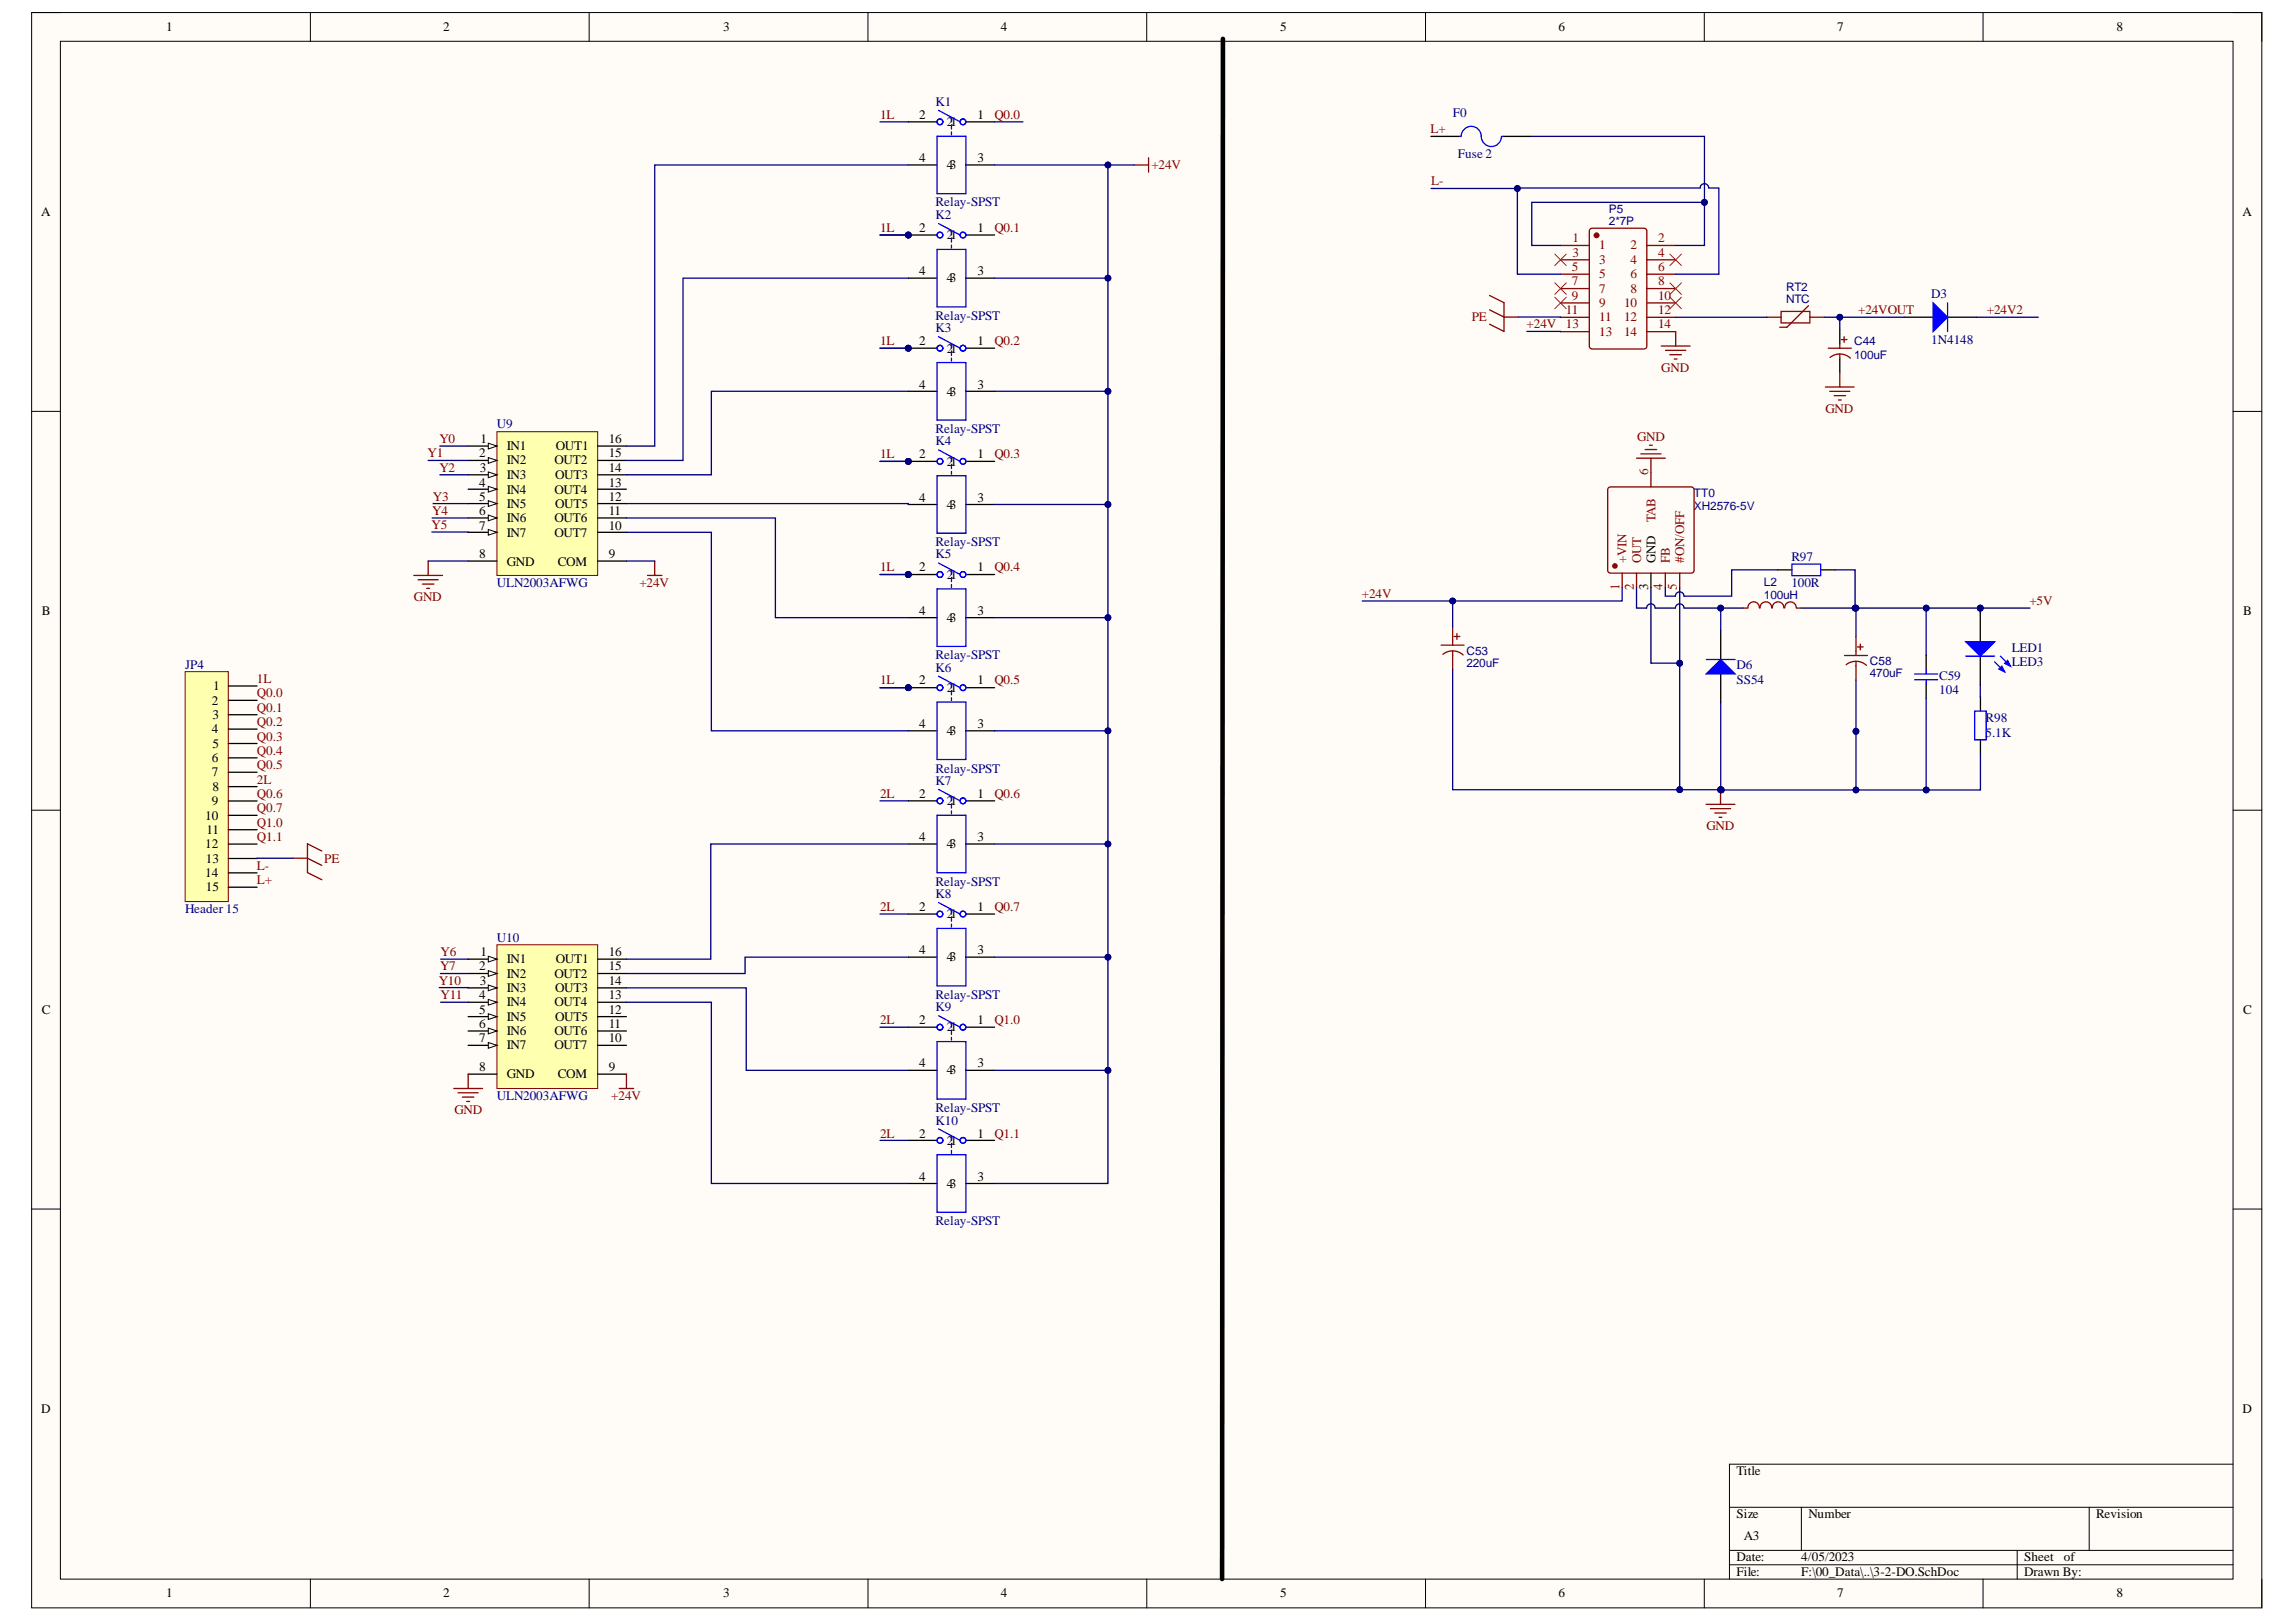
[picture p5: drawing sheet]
<svg xmlns="http://www.w3.org/2000/svg" width="297mm" height="210mm" viewBox="0 0 297 210" stroke-linecap="round" stroke-linejoin="round" font-family="sans-serif">
<defs><g id="words">
<g font-size="1.7">
<text x="21.5" y="4.1">1</text>
<text x="57.3" y="4.1">2</text>
<text x="93.5" y="4.1">3</text>
<text x="129.5" y="4.1">4</text>
<text x="165.6" y="4.1">5</text>
<text x="201.6" y="4.1">6</text>
<text x="237.7" y="4.1">7</text>
<text x="273.8" y="4.1">8</text>
<text x="118.9" y="15.4">2</text>
<text x="122.5" y="16.3">21</text>
<text x="126.5" y="15.4">1</text>
<text x="118.9" y="21">4</text>
<text x="122.5" y="21.9">43</text>
<text x="126.5" y="21">3</text>
<text x="5.3" y="28">A</text>
<text x="290.1" y="28">A</text>
<text x="118.9" y="30">2</text>
<text x="118.9" y="35.6">4</text>
<text x="122.5" y="30.9">21</text>
<text x="126.5" y="30">1</text>
<text x="126.5" y="35.6">3</text>
<text x="122.5" y="36.5">43</text>
<text x="118.9" y="44.7">2</text>
<text x="122.5" y="45.6">21</text>
<text x="126.5" y="44.7">1</text>
<text x="118.9" y="50.3">4</text>
<text x="122.5" y="51.2">43</text>
<text x="126.5" y="50.3">3</text>
<text x="62" y="59.2">2</text>
<text x="62.2" y="57.3">1</text>
<text x="65.6" y="58.2">IN1</text>
<text x="71.9" y="58.2">OUT1</text>
<text x="78.7" y="57.3">16</text>
<text x="78.7" y="59.2">15</text>
<text x="118.9" y="59.3">2</text>
<text x="126.5" y="59.3">1</text>
<text x="62" y="63">4</text>
<text x="62" y="64.8">5</text>
<text x="62.1" y="61">3</text>
<text x="65.6" y="60.1">IN2</text>
<text x="65.6" y="61.9">IN3</text>
<text x="65.6" y="63.9">IN4</text>
<text x="65.6" y="65.7">IN5</text>
<text x="71.7" y="63.9">OUT4</text>
<text x="71.7" y="60.1">OUT2</text>
<text x="71.8" y="61.9">OUT3</text>
<text x="71.8" y="65.7">OUT5</text>
<text x="78.7" y="61">14</text>
<text x="78.7" y="63">13</text>
<text x="78.7" y="64.8">12</text>
<text x="118.9" y="64.9">4</text>
<text x="122.5" y="60.3">21</text>
<text x="122.5" y="65.8">43</text>
<text x="126.5" y="64.9">3</text>
<text x="62" y="66.7">6</text>
<text x="62" y="68.5">7</text>
<text x="65.6" y="67.6">IN6</text>
<text x="65.6" y="69.5">IN7</text>
<text x="71.7" y="67.6">OUT6</text>
<text x="71.7" y="69.5">OUT7</text>
<text x="78.7" y="66.7">11</text>
<text x="78.7" y="68.5">10</text>
<text x="62" y="72.3">8</text>
<text x="65.6" y="73.2">GND</text>
<text x="72.1" y="73.2">COM</text>
<text x="78.7" y="72.3">9</text>
<text x="118.9" y="73.9">2</text>
<text x="122.5" y="74.9">21</text>
<text x="126.5" y="73.9">1</text>
<text x="213.2" y="76.3" transform="rotate(-90 213.2 76.3)">3</text>
<text x="214.2" y="72.8" transform="rotate(-90 214.2 72.8)">GND</text>
<text x="5.4" y="79.6">B</text>
<text x="118.9" y="79.5">4</text>
<text x="122.5" y="80.5">43</text>
<text x="126.5" y="79.5">3</text>
<text x="290.2" y="79.6">B</text>
<text x="27.6" y="89.3">1</text>
<text x="118.9" y="88.6">2</text>
<text x="122.5" y="89.5">21</text>
<text x="126.5" y="88.6">1</text>
<text x="27.4" y="91.2">2</text>
<text x="27.4" y="94.9">4</text>
<text x="27.5" y="93">3</text>
<text x="118.9" y="94.1">4</text>
<text x="122.5" y="95.1">43</text>
<text x="126.5" y="94.1">3</text>
<text x="27.4" y="98.6">6</text>
<text x="27.4" y="100.5">7</text>
<text x="27.5" y="96.8">5</text>
<text x="26.6" y="106.1">10</text>
<text x="26.7" y="107.9">11</text>
<text x="27.4" y="104.2">9</text>
<text x="27.5" y="102.3">8</text>
<text x="118.9" y="103.3">2</text>
<text x="122.5" y="104.2">21</text>
<text x="126.5" y="103.3">1</text>
<text x="26.6" y="109.8">12</text>
<text x="26.6" y="113.5">14</text>
<text x="26.6" y="111.6">13</text>
<text x="118.9" y="108.9">4</text>
<text x="122.5" y="109.8">43</text>
<text x="126.5" y="108.9">3</text>
<text x="26.6" y="115.4">15</text>
<text x="118.9" y="117.9">2</text>
<text x="122.5" y="118.8">21</text>
<text x="126.5" y="117.9">1</text>
<text x="62" y="125.6">2</text>
<text x="62.2" y="123.7">1</text>
<text x="65.6" y="124.7">IN1</text>
<text x="71.9" y="124.7">OUT1</text>
<text x="78.7" y="123.7">16</text>
<text x="78.7" y="125.6">15</text>
<text x="118.9" y="123.5">4</text>
<text x="122.5" y="124.4">43</text>
<text x="126.5" y="123.5">3</text>
<text x="5.4" y="131.2">C</text>
<text x="62" y="129.3">4</text>
<text x="62" y="131.2">5</text>
<text x="62.1" y="127.4">3</text>
<text x="65.6" y="126.5">IN2</text>
<text x="65.6" y="128.4">IN3</text>
<text x="65.6" y="130.2">IN4</text>
<text x="71.7" y="130.2">OUT4</text>
<text x="71.7" y="126.5">OUT2</text>
<text x="71.8" y="128.4">OUT3</text>
<text x="78.7" y="127.4">14</text>
<text x="78.7" y="129.3">13</text>
<text x="78.7" y="131.2">12</text>
<text x="290.2" y="131.2">C</text>
<text x="62" y="133">6</text>
<text x="62" y="134.9">7</text>
<text x="65.6" y="132.1">IN5</text>
<text x="65.6" y="134">IN6</text>
<text x="65.6" y="135.8">IN7</text>
<text x="71.7" y="134">OUT6</text>
<text x="71.7" y="135.8">OUT7</text>
<text x="71.8" y="132.1">OUT5</text>
<text x="78.7" y="133">11</text>
<text x="78.7" y="134.9">10</text>
<text x="118.9" y="132.5">2</text>
<text x="122.5" y="133.4">21</text>
<text x="126.5" y="132.5">1</text>
<text x="62" y="138.6">8</text>
<text x="65.6" y="139.5">GND</text>
<text x="72.1" y="139.5">COM</text>
<text x="78.7" y="138.6">9</text>
<text x="118.9" y="138.1">4</text>
<text x="122.5" y="139">43</text>
<text x="126.5" y="138.1">3</text>
<text x="118.9" y="147.2">2</text>
<text x="122.5" y="148.2">21</text>
<text x="126.5" y="147.2">1</text>
<text x="118.9" y="152.8">4</text>
<text x="122.5" y="153.7">43</text>
<text x="126.5" y="152.8">3</text>
<text x="5.3" y="182.8">D</text>
<text x="290.1" y="182.8">D</text>
<text x="224.7" y="190.9">Title</text>
<text x="224.7" y="196.5">Size</text>
<text x="234" y="196.5">Number</text>
<text x="271.2" y="196.5">Revision</text>
<text x="224.7" y="202.1">Date:</text>
<text x="224.7" y="203.9">File:</text>
<text x="225.6" y="199.3">A3</text>
<text x="233" y="202.1">4/05/2023</text>
<text x="233" y="203.9">F:\00_Data\..\3-2-DO.SchDoc</text>
<text x="261.9" y="202.1">Sheet</text>
<text x="261.9" y="203.9">Drawn By:</text>
<text x="267" y="202.1">of</text>
<text x="21.5" y="206.7">1</text>
<text x="57.3" y="206.7">2</text>
<text x="93.5" y="206.7">3</text>
<text x="129.5" y="206.7">4</text>
<text x="165.6" y="206.7">5</text>
<text x="201.6" y="206.7">6</text>
<text x="237.7" y="206.7">7</text>
<text x="273.8" y="206.7">8</text>
</g>
<g font-size="1.7" fill="#800000">
<text x="113.8" y="15.4">1L</text>
<text x="128.7" y="15.4">Q0.0</text>
<text x="185.1" y="17.2">L+</text>
<text x="149" y="21.9">+24V</text>
<text x="185.2" y="24">L-</text>
<text x="113.8" y="30">1L</text>
<text x="128.7" y="30">Q0.1</text>
<text x="190.4" y="41.6">PE</text>
<text x="240.4" y="40.6">+24VOUT</text>
<text x="257" y="40.6">+24V2</text>
<text x="113.8" y="44.7">1L</text>
<text x="128.7" y="44.7">Q0.2</text>
<text x="197.5" y="42.5">+24V</text>
<text x="214.9" y="48.1">GND</text>
<text x="236.2" y="53.4">GND</text>
<text x="55.3" y="59.2">Y1</text>
<text x="56.8" y="57.3">Y0</text>
<text x="113.8" y="59.3">1L</text>
<text x="128.7" y="59.3">Q0.3</text>
<text x="211.8" y="57">GND</text>
<text x="56" y="64.8">Y3</text>
<text x="56.8" y="61">Y2</text>
<text x="55.8" y="68.5">Y5</text>
<text x="55.9" y="66.7">Y4</text>
<text x="53.5" y="77.8">GND</text>
<text x="82.7" y="76">+24V</text>
<text x="113.8" y="73.9">1L</text>
<text x="128.7" y="73.9">Q0.4</text>
<text x="176.2" y="77.4">+24V</text>
<text x="262.5" y="78.3">+5V</text>
<text x="33.2" y="88.4">1L</text>
<text x="113.8" y="88.6">1L</text>
<text x="128.7" y="88.6">Q0.5</text>
<text x="33.2" y="90.3">Q0.0</text>
<text x="33.2" y="92.1">Q0.1</text>
<text x="33.2" y="94">Q0.2</text>
<text x="33.2" y="95.8">Q0.3</text>
<text x="33.2" y="97.7">Q0.4</text>
<text x="33.2" y="99.6">Q0.5</text>
<text x="33.2" y="101.4">2L</text>
<text x="33.2" y="103.3">Q0.6</text>
<text x="33.2" y="105.1">Q0.7</text>
<text x="33.2" y="107">Q1.0</text>
<text x="113.8" y="103.3">2L</text>
<text x="128.7" y="103.3">Q0.6</text>
<text x="220.8" y="107.4">GND</text>
<text x="33.2" y="108.9">Q1.1</text>
<text x="33.2" y="112.6">L-</text>
<text x="42" y="111.6">PE</text>
<text x="33.2" y="114.4">L+</text>
<text x="113.8" y="117.9">2L</text>
<text x="128.7" y="117.9">Q0.7</text>
<text x="56.9" y="125.6">Y7</text>
<text x="57" y="123.7">Y6</text>
<text x="56.8" y="127.4">Y10</text>
<text x="57" y="129.3">Y11</text>
<text x="113.8" y="132.5">2L</text>
<text x="128.7" y="132.5">Q1.0</text>
<text x="79.1" y="142.3">+24V</text>
<text x="58.8" y="144.2">GND</text>
<text x="113.8" y="147.2">2L</text>
<text x="128.7" y="147.2">Q1.1</text>
</g>
<g font-size="1.7" fill="#000080">
<text x="121" y="13.7">K1</text>
<text x="187.9" y="15.1">F0</text>
<text x="188.6" y="20.4">Fuse 2</text>
<text x="121" y="28.3">K2</text>
<text x="121" y="26.7">Relay-SPST</text>
<text x="121" y="41.4">Relay-SPST</text>
<text x="249.9" y="38.6">D3</text>
<text x="121" y="43">K3</text>
<text x="249.9" y="44.5">1N4148</text>
<text x="64.3" y="55.4">U9</text>
<text x="121" y="56">Relay-SPST</text>
<text x="121" y="57.6">K4</text>
<text x="121" y="70.7">Relay-SPST</text>
<text x="64.3" y="76">ULN2003AFWG</text>
<text x="121" y="72.3">K5</text>
<text x="231.8" y="72.6">R97</text>
<text x="231.8" y="76">100R</text>
<text x="23.9" y="86.5">JP4</text>
<text x="121" y="85.3">Relay-SPST</text>
<text x="121" y="87">K6</text>
<text x="224.7" y="86.6">D6</text>
<text x="224.7" y="88.5">SS54</text>
<text x="250.9" y="88">C59</text>
<text x="250.9" y="89.8">104</text>
<text x="260.3" y="84.3">LED1</text>
<text x="260.3" y="86.2">LED3</text>
<text x="256.9" y="93.5">R98</text>
<text x="256.9" y="95.3">5.1K</text>
<text x="121" y="100">Relay-SPST</text>
<text x="121" y="101.6">K7</text>
<text x="23.9" y="118.1">Header 15</text>
<text x="121" y="114.6">Relay-SPST</text>
<text x="121" y="116.2">K8</text>
<text x="64.3" y="121.9">U10</text>
<text x="121" y="129.2">Relay-SPST</text>
<text x="121" y="130.8">K9</text>
<text x="64.3" y="142.3">ULN2003AFWG</text>
<text x="121" y="143.9">Relay-SPST</text>
<text x="121" y="145.5">K10</text>
<text x="121" y="158.5">Relay-SPST</text>
</g>
<g font-size="1.7" fill="#800">
<text x="203.3" y="35.1">5</text>
<text x="203.4" y="31.4">1</text>
<text x="203.4" y="33.2">3</text>
<text x="206.9" y="32.3">1</text>
<text x="206.9" y="34.1">3</text>
<text x="211" y="32.3">2</text>
<text x="211" y="34.1">4</text>
<text x="214.5" y="31.4">2</text>
<text x="214.5" y="33.2">4</text>
<text x="214.5" y="35.1">6</text>
<text x="202.6" y="40.6">11</text>
<text x="203.3" y="36.9">7</text>
<text x="203.3" y="38.8">9</text>
<text x="206.9" y="36">5</text>
<text x="206.9" y="37.9">7</text>
<text x="206.9" y="39.7">9</text>
<text x="206.9" y="41.6">11</text>
<text x="210.1" y="39.7">10</text>
<text x="210.1" y="41.6">12</text>
<text x="211" y="36">6</text>
<text x="211" y="37.9">8</text>
<text x="214.5" y="36.9">8</text>
<text x="214.5" y="38.8">10</text>
<text x="214.5" y="40.6">12</text>
<text x="202.6" y="42.5">13</text>
<text x="206.9" y="43.4">13</text>
<text x="210.1" y="43.4">14</text>
<text x="214.5" y="42.5">14</text>
<text x="213.2" y="61.5" transform="rotate(-90 213.2 61.5)">6</text>
<text x="214.2" y="67.6" transform="rotate(-90 214.2 67.6)">TAB</text>
<text x="209.5" y="76.3" transform="rotate(-90 209.5 76.3)">1</text>
<text x="210.4" y="72.8" transform="rotate(-90 210.4 72.8)">+VIN</text>
<text x="211.4" y="76.4" transform="rotate(-90 211.4 76.4)">2</text>
<text x="212.3" y="72.8" transform="rotate(-90 212.3 72.8)">OUT</text>
<text x="215.1" y="76.4" transform="rotate(-90 215.1 76.4)">4</text>
<text x="216" y="72.8" transform="rotate(-90 216 72.8)">FB</text>
<text x="217" y="76.4" transform="rotate(-90 217 76.4)">5</text>
<text x="217.9" y="72.8" transform="rotate(-90 217.9 72.8)">#ON/OFF</text>
</g>
<g font-size="1.5" fill="#000080">
<text x="208.2" y="27.5">P5</text>
<text x="208.2" y="29.2">2*7P</text>
<text x="231.1" y="37.6">RT2</text>
<text x="231.1" y="39.2">NTC</text>
<text x="239.9" y="44.7">C44</text>
<text x="239.9" y="46.4">100uF</text>
<text x="219.2" y="64.3">TT0</text>
<text x="219.2" y="66">XH2576-5V</text>
<text x="228.2" y="75.9">L2</text>
<text x="228.2" y="77.5">100uH</text>
<text x="189.7" y="84.8">C53</text>
<text x="189.7" y="86.3">220uF</text>
<text x="241.9" y="86">C58</text>
<text x="241.9" y="87.6">470uF</text>
</g>
</g></defs>
<path d="M4.1 1.6h288.5v206.5h-288.5z" fill-rule="evenodd" fill="#fffcf8"/>
<path d="M4.1 1.6h288.5v206.5h-288.5z" fill="none" stroke="#000" stroke-width=".13"/>
<path d="M7.8 5.3h281.1v199.1h-281.1z" fill-rule="evenodd" fill="#fffcf8"/>
<g fill="none" stroke="#000" stroke-width=".13">
<path d="M4.1 1.6h3.7M7.8 5.3h281.1v199.1h-281.1zM40.2 1.6v3.7M76.2 1.6v3.7M112.3 1.6v3.7M148.4 1.6v3.7M184.4 1.6v3.7M220.5 1.6v3.7M256.6 1.6v3.7M288.9 1.6h3.7v3.7M4.1 53.2h3.7M288.9 53.2h3.7"/>
<path d="M4.1 104.8h3.7M288.9 104.8h3.7M4.1 156.5h3.7M288.9 156.5h3.7M223.7 195.1h65.2M233 195.1v5.5M270.3 195.1v5.5M288.9 189.5h-65.2v14.9M40.2 204.4v3.7M76.2 204.4v3.7M112.3 204.4v3.7M148.4 204.4v3.7"/>
<path d="M184.4 204.4v3.7M220.5 204.4v3.7M223.7 200.6h65.2M223.7 202.5h65.2M256.6 204.4v3.7M261 200.6v3.8M292.6 204.4v3.7"/>
</g>
<path d="M64.3 55.9h13v18.6h-13z" fill-rule="evenodd" fill="#ffffb0"/>
<path d="M64.3 55.9h13v18.6h-13z" fill="none" stroke="#800000" stroke-width=".13"/>
<path d="M60.6 57.7h3.7" fill="none" stroke="#000" stroke-width=".17"/>
<path d="M63.2 57.4l1.1 .3-1.1 .4z" fill="#f8fcff"/>
<path d="M63.2 57.4l1.1 .3-1.1 .4z" fill="none" stroke="#000" stroke-width=".13"/>
<path d="M60.6 59.6h3.7" fill="none" stroke="#000" stroke-width=".17"/>
<path d="M63.2 59.2l1.1 .4-1.1 .4z" fill="#f8fcff"/>
<path d="M63.2 59.2l1.1 .4-1.1 .4z" fill="none" stroke="#000" stroke-width=".13"/>
<path d="M60.6 61.4h3.7" fill="none" stroke="#000" stroke-width=".17"/>
<path d="M63.2 61.1l1.1 .3-1.1 .4z" fill="#f8fcff"/>
<path d="M63.2 61.1l1.1 .3-1.1 .4z" fill="none" stroke="#000" stroke-width=".13"/>
<path d="M60.6 63.3h3.7" fill="none" stroke="#000" stroke-width=".17"/>
<path d="M63.2 62.9l1.1 .4-1.1 .4z" fill="#f8fcff"/>
<path d="M63.2 62.9l1.1 .4-1.1 .4z" fill="none" stroke="#000" stroke-width=".13"/>
<path d="M60.6 65.2h3.7" fill="none" stroke="#000" stroke-width=".17"/>
<path d="M63.2 64.8l1.1 .4-1.1 .3z" fill="#f8fcff"/>
<path d="M63.2 64.8l1.1 .4-1.1 .3z" fill="none" stroke="#000" stroke-width=".13"/>
<path d="M60.6 67h3.7" fill="none" stroke="#000" stroke-width=".17"/>
<path d="M63.2 66.7l1.1 .3-1.1 .4z" fill="#f8fcff"/>
<path d="M63.2 66.7l1.1 .3-1.1 .4z" fill="none" stroke="#000" stroke-width=".13"/>
<path d="M60.6 68.9h3.7" fill="none" stroke="#000" stroke-width=".17"/>
<path d="M63.2 68.5l1.1 .4-1.1 .4z" fill="#f8fcff"/>
<path d="M63.2 68.5l1.1 .4-1.1 .4z" fill="none" stroke="#000" stroke-width=".13"/>
<path d="M77.3 57.7h3.7M77.3 59.6h3.7M60.6 72.6h3.7M77.3 61.4h3.7M77.3 63.3h3.7M77.3 65.2h3.7M77.3 67h3.7M77.3 68.9h3.7M77.3 72.6h3.7" fill="none" stroke="#000" stroke-width=".17"/>
<path d="M53.5 74.5h3.8M54.1 75h2.6M54.6 75.6h1.5M55.2 76.1h.4M55.4 72.6v1.9M83.8 74.5h1.8M84.7 72.6v1.9" fill="none" stroke="#800000" stroke-width=".17"/>
<circle cx="117.5" cy="30.4" r=".37" fill="#000080"/>
<circle cx="117.5" cy="30.4" r=".37" fill="none" stroke="#000080" stroke-width=".13"/>
<path d="M117.5 30.4h3.7M125 30.4h3.7" fill="none" stroke="#000" stroke-width=".17"/>
<circle cx="117.5" cy="30.4" r=".37" fill="#000080"/>
<circle cx="117.5" cy="30.4" r=".37" fill="none" stroke="#000080" stroke-width=".13"/>
<path d="M117.5 15.8h3.7M125 15.8h3.7M117.5 36h3.7M117.5 21.3h3.7M125 36h3.7M125 21.3h3.7" fill="none" stroke="#000" stroke-width=".17"/>
<g fill="none" stroke="#00f" stroke-width=".17">
<path d="M121.2 17.6h3.8v7.5h-3.8zM121.4 14.3l2.8 1.5M123.1 15.2v.6M123.1 16.1v.6M123.1 17.1v.3M121.2 32.3h3.8v7.4h-3.8zM121.4 28.9l2.8 1.5M123.1 29.9v.5M123.1 30.8v.5M123.1 31.7v.4"/>
<circle cx="121.6" cy="15.8" r=".37"/>
<circle cx="124.6" cy="15.8" r=".37"/>
<circle cx="121.6" cy="30.4" r=".37"/>
<circle cx="124.6" cy="30.4" r=".37"/>
</g>
<path d="M146.7 21.3h1.9M148.6 20.4v1.9" fill="none" stroke="#800000" stroke-width=".17"/>
<circle cx="117.5" cy="45.1" r=".37" fill="#000080"/>
<circle cx="117.5" cy="45.1" r=".37" fill="none" stroke="#000080" stroke-width=".13"/>
<path d="M117.5 45.1h3.7M125 45.1h3.7" fill="none" stroke="#000" stroke-width=".17"/>
<circle cx="117.5" cy="45.1" r=".37" fill="#000080"/>
<circle cx="117.5" cy="45.1" r=".37" fill="none" stroke="#000080" stroke-width=".13"/>
<path d="M117.5 50.6h3.7M125 50.6h3.7" fill="none" stroke="#000" stroke-width=".17"/>
<g fill="none" stroke="#00f" stroke-width=".17">
<path d="M121.2 46.9h3.8v7.5h-3.8zM121.4 43.6l2.8 1.5M123.1 44.5v.6M123.1 45.4v.6M123.1 46.4v.3"/>
<circle cx="121.6" cy="45.1" r=".37"/>
<circle cx="124.6" cy="45.1" r=".37"/>
</g>
<circle cx="117.5" cy="59.7" r=".37" fill="#000080"/>
<circle cx="117.5" cy="59.7" r=".37" fill="none" stroke="#000080" stroke-width=".13"/>
<path d="M117.5 59.7h3.7M125 59.7h3.7" fill="none" stroke="#000" stroke-width=".17"/>
<circle cx="117.5" cy="59.7" r=".37" fill="#000080"/>
<circle cx="117.5" cy="59.7" r=".37" fill="none" stroke="#000080" stroke-width=".13"/>
<path d="M117.5 65.3h3.7M125 65.3h3.7" fill="none" stroke="#000" stroke-width=".17"/>
<g fill="none" stroke="#00f" stroke-width=".17">
<path d="M121.4 58.2l2.8 1.5M123.1 59.1v.6M121.2 61.6h3.8v7.4h-3.8zM123.1 60.1v.5M123.1 61v.4"/>
<circle cx="121.6" cy="59.7" r=".37"/>
<circle cx="124.6" cy="59.7" r=".37"/>
</g>
<circle cx="117.5" cy="74.4" r=".37" fill="#000080"/>
<circle cx="117.5" cy="74.4" r=".37" fill="none" stroke="#000080" stroke-width=".13"/>
<path d="M117.5 74.3h3.7M125 74.3h3.7" fill="none" stroke="#000" stroke-width=".17"/>
<circle cx="117.5" cy="74.4" r=".37" fill="#000080"/>
<circle cx="117.5" cy="74.4" r=".37" fill="none" stroke="#000080" stroke-width=".13"/>
<path d="M117.5 79.9h3.7M125 79.9h3.7" fill="none" stroke="#000" stroke-width=".17"/>
<g fill="none" stroke="#00f" stroke-width=".17">
<path d="M121.2 76.2h3.8v7.5h-3.8zM121.4 72.9l2.8 1.4M123.1 73.8v.5M123.1 74.7v.6M123.1 75.7v.3"/>
<circle cx="121.6" cy="74.4" r=".37"/>
<circle cx="124.6" cy="74.4" r=".37"/>
</g>
<circle cx="117.5" cy="89" r=".37" fill="#000080"/>
<circle cx="117.5" cy="89" r=".37" fill="none" stroke="#000080" stroke-width=".13"/>
<path d="M117.5 89h3.7M125 89h3.7" fill="none" stroke="#000" stroke-width=".17"/>
<circle cx="117.5" cy="89" r=".37" fill="#000080"/>
<circle cx="117.5" cy="89" r=".37" fill="none" stroke="#000080" stroke-width=".13"/>
<g fill="none" stroke="#000" stroke-width=".17">
<path d="M117.5 94.6h3.7M125 94.6h3.7M117.5 103.6h3.7M117.5 109.2h3.7M117.5 118.3h3.7M125 103.6h3.7M125 109.2h3.7M125 118.3h3.7M117.5 123.9h3.7M117.5 132.9h3.7M117.5 138.5h3.7M125 123.9h3.7"/>
<path d="M125 132.9h3.7M125 138.5h3.7M117.5 147.6h3.7M117.5 153.2h3.7M125 147.6h3.7M125 153.2h3.7"/>
</g>
<g fill="none" stroke="#00f" stroke-width=".17">
<path d="M121.2 90.9h3.8v7.4h-3.8zM121.4 87.5l2.8 1.5M123.1 88.4v.6M123.1 89.4v.5M123.1 90.3v.4M121.2 105.5h3.8v7.4h-3.8zM121.4 102.2l2.8 1.4M121.4 116.8l2.8 1.5M123.1 103.1v.5M123.1 104v.6M123.1 104.9v.4M123.1 117.7v.6"/>
<path d="M123.1 118.7v.5M123.1 119.6v.4M121.2 120.1h3.8v7.5h-3.8zM121.2 134.8h3.8v7.4h-3.8zM121.4 131.4l2.8 1.5M123.1 132.4v.5M123.1 133.3v.6M123.1 134.2v.4M121.2 149.4h3.8v7.5h-3.8zM121.4 146.1l2.8 1.5M123.1 147v.6M123.1 147.9v.6"/>
<path d="M123.1 148.9v.4"/>
<circle cx="121.6" cy="89" r=".37"/>
<circle cx="124.6" cy="89" r=".37"/>
<circle cx="121.6" cy="118.3" r=".37"/>
<circle cx="121.6" cy="103.6" r=".37"/>
<circle cx="124.6" cy="118.3" r=".37"/>
<circle cx="124.6" cy="103.6" r=".37"/>
<circle cx="121.6" cy="132.9" r=".37"/>
<circle cx="124.6" cy="132.9" r=".37"/>
<circle cx="121.6" cy="147.6" r=".37"/>
<circle cx="124.6" cy="147.6" r=".37"/>
</g>
<path d="M64.3 122.3h13v18.6h-13z" fill-rule="evenodd" fill="#ffffb0"/>
<path d="M64.3 122.3h13v18.6h-13z" fill="none" stroke="#800000" stroke-width=".13"/>
<path d="M60.6 124.1h3.7" fill="none" stroke="#000" stroke-width=".17"/>
<path d="M63.2 123.7l1.1 .4-1.1 .4z" fill="#f8fcff"/>
<path d="M63.2 123.7l1.1 .4-1.1 .4z" fill="none" stroke="#000" stroke-width=".13"/>
<path d="M60.6 126h3.7" fill="none" stroke="#000" stroke-width=".17"/>
<path d="M63.2 125.6l1.1 .4-1.1 .4z" fill="#f8fcff"/>
<path d="M63.2 125.6l1.1 .4-1.1 .4z" fill="none" stroke="#000" stroke-width=".13"/>
<path d="M60.6 127.8h3.7" fill="none" stroke="#000" stroke-width=".17"/>
<path d="M63.2 127.5l1.1 .3-1.1 .4z" fill="#f8fcff"/>
<path d="M63.2 127.5l1.1 .3-1.1 .4z" fill="none" stroke="#000" stroke-width=".13"/>
<path d="M60.6 129.7h3.7" fill="none" stroke="#000" stroke-width=".17"/>
<path d="M63.2 129.3l1.1 .4-1.1 .4z" fill="#f8fcff"/>
<path d="M63.2 129.3l1.1 .4-1.1 .4z" fill="none" stroke="#000" stroke-width=".13"/>
<path d="M60.6 131.6h3.7" fill="none" stroke="#000" stroke-width=".17"/>
<path d="M63.2 131.2l1.1 .4-1.1 .3z" fill="#f8fcff"/>
<path d="M63.2 131.2l1.1 .4-1.1 .3z" fill="none" stroke="#000" stroke-width=".13"/>
<path d="M60.6 133.4h3.7" fill="none" stroke="#000" stroke-width=".17"/>
<path d="M63.2 133.1l1.1 .3-1.1 .4z" fill="#f8fcff"/>
<path d="M63.2 133.1l1.1 .3-1.1 .4z" fill="none" stroke="#000" stroke-width=".13"/>
<path d="M60.6 135.3h3.7" fill="none" stroke="#000" stroke-width=".17"/>
<path d="M63.2 134.9l1.1 .4-1.1 .4z" fill="#f8fcff"/>
<path d="M63.2 134.9l1.1 .4-1.1 .4z" fill="none" stroke="#000" stroke-width=".13"/>
<path d="M60.6 139h3.7M77.3 124.1h3.7M77.3 127.8h3.7M77.3 129.7h3.7M77.3 131.6h3.7M77.3 133.4h3.7M77.3 135.3h3.7M77.3 126h3.7M77.3 139h3.7" fill="none" stroke="#000" stroke-width=".17"/>
<path d="M60.6 139v1.9M81 139v1.9M58.7 140.9h3.7M59.3 141.4h2.6M59.8 142h1.5M60.4 142.5h.4M80.1 140.9h1.9" fill="none" stroke="#800000" stroke-width=".17"/>
<path d="M24 86.9h5.5v29.8h-5.5z" fill-rule="evenodd" fill="#ffffb0"/>
<path d="M24 86.9h5.5v29.8h-5.5z" fill="none" stroke="#800000" stroke-width=".13"/>
<g fill="none" stroke="#000" stroke-width=".17">
<path d="M29.5 88.8h3.8M29.5 90.6h3.8M29.5 92.5h3.8M29.5 94.4h3.8M29.5 96.2h3.8M29.5 98.1h3.8M29.5 99.9h3.8M29.5 101.8h3.8M29.5 103.7h3.8M29.5 105.5h3.8M29.5 107.4h3.8M29.5 109.2h3.8"/>
<path d="M29.5 111.1h3.8M29.5 113h3.8M29.5 114.8h3.8"/>
</g>
<path d="M37.9 111.1h1.9l1.8 .9M41.6 110.1l-1.8-.9v3.7l1.8 .9" fill="none" stroke="#800000" stroke-width=".17"/>
<path d="M158.2 5l-.1 199.3" fill="none" stroke="#000" stroke-width=".59"/>
<circle cx="206.5" cy="30.5" r=".28" fill="#800"/>
<g fill="none" stroke="#800" stroke-width=".17">
<path d="M205.7 29.7l.3-.2h6.7l.3 .2 .1 15.1-.2 .3-6.9 .1-.3-.2z"/>
<circle cx="206.5" cy="30.5" r=".28"/>
</g>
<circle cx="206.5" cy="30.5" r=".28" fill="#800"/>
<g fill="none" stroke="#800" stroke-width=".17">
<path d="M201.9 31.8h3.7M201.9 33.6h3.7M201.9 35.5h3.7M201.9 37.3h3.7M201.9 39.2h3.7M213.1 31.8h3.7M213.1 33.6h3.7M213.1 35.5h3.7M213.1 37.3h3.7M213.1 39.2h3.7M201.9 41.1h3.7M201.9 42.9h3.7"/>
<path d="M213.1 41.1h3.7M213.1 42.9h3.7M209.9 74.2v1.8M211.7 74.2v1.8M213.6 61.2v1.8M215.4 74.2v1.8M217.3 74.2v1.8"/>
<circle cx="206.5" cy="30.5" r=".28"/>
</g>
<path d="M201.1 32.9l1.5 1.5M201.1 36.6l1.5 1.5M201.1 38.5l1.5 1.5M202.6 32.9l-1.5 1.5M202.6 36.6l-1.5 1.5M202.6 38.5l-1.5 1.5M216 32.9l1.5 1.5M216 36.6l1.5 1.5M216 38.5l1.5 1.5M217.5 32.9l-1.5 1.5M217.5 36.6l-1.5 1.5M217.5 38.5l-1.5 1.5" fill="none" stroke="#f00" stroke-width=".13"/>
<path d="M192.7 38.2l1.9 1v3.7l-1.9-.9M192.7 40.1l1.9 .9h1.8M214.9 44.8h3.7M215.5 45.3h2.6M216 45.9h1.5M216.6 46.5h.4M216.8 42.9v1.9" fill="none" stroke="#800000" stroke-width=".17"/>
<path d="M185.1 17.7h3.7M194.4 17.7h3.8M213.6 74.2v1.8" fill="none" stroke="#000" stroke-width=".17"/>
<path d="M188.8 17.7h.2M189 17.6a1.3 1.3 0 0 1 1.4-1.2 1.3 1.3 0 0 1 1.2 1.3 1.31 1.31 0 0 0 1.3 1.3 1.31 1.31 0 0 0 1.3-1.3M194.2 17.7h.2" fill="none" stroke="#00f" stroke-width=".17"/>
<circle cx="208.9" cy="73.2" r=".28" fill="#800"/>
<g fill="none" stroke="#800" stroke-width=".17">
<path d="M208 63.2l.4-.2 10.6 .1 .2 .3-.1 10.6-.3 .2-10.6-.1-.2-.3zM225.6 78.7h.5M226.1 78.7a.74 .74 0 0 1 .8-.8 .74 .74 0 0 1 .7 .8M227.7 78.7a.75 .75 0 0 1 .8-.8 .75 .75 0 0 1 .7 .8M229.3 78.7a.74 .74 0 0 1 .7-.8 .74 .74 0 0 1 .8 .8M230.9 78.7a.74 .74 0 0 1 .7-.8 .74 .74 0 0 1 .8 .8M232.4 78.7h.6M186.4 83.5h3M186.7 84.7a2.01 2.01 0 0 1 2.6 .1M187.9 81.1v2.4M187.9 84.2v2.4M188.1 82.4h.8"/>
<path d="M188.5 82v.7M238.6 84.8h3M238.8 86a2.02 2.02 0 0 1 2.7 .1M240.1 82.4v2.4M240.1 85.6v2.4M240.3 83.7h.7M240.7 83.4v.7"/>
<circle cx="208.9" cy="73.2" r=".28"/>
</g>
<path d="M220.7 104.1h3.8M221.3 104.6h2.6M221.8 105.2h1.5M222.4 105.8h.4M222.6 102.2v1.9" fill="none" stroke="#800000" stroke-width=".17"/>
<path d="M222.6 81.6v3.7M222.6 87.2v3.7" fill="none" stroke="#000" stroke-width=".17"/>
<path d="M220.8 87.2l1.8-1.9 1.9 1.9z" fill="#00f"/>
<path d="M231.8 73h3.7v1.5h-3.7zM220.8 87.2l1.8-1.9 1.9 1.9zM220.8 85.3h3.7" fill="none" stroke="#00f" stroke-width=".17"/>
<path d="M230 73.7h1.8M235.5 73.7h1.9M256.2 79.3v3.8M256.2 84.9v3.7" fill="none" stroke="#000" stroke-width=".17"/>
<path d="M254.3 83.1h3.8l-1.9 1.8z" fill="#00f"/>
<path d="M254.3 83.1h3.8l-1.9 1.8zM258.1 85.7l1.3 1.3M258.8 84.9l1.3 1.3" fill="none" stroke="#00f" stroke-width=".17"/>
<path d="M258.6 86.6l.4-.4 .4 .8z" fill="#00f"/>
<path d="M258.6 86.6l.4-.4 .4 .8z" fill="none" stroke="#00f" stroke-width=".17"/>
<path d="M259.4 85.8l.3-.3 .4 .7z" fill="#00f"/>
<path d="M254.3 84.9h3.8M255.5 92h1.5v3.7h-1.5zM259.4 85.8l.3-.3 .4 .7z" fill="none" stroke="#00f" stroke-width=".17"/>
<path d="M238 42.6v1.9M238 46.4v1.8M246.4 41.1h3.7M252 41.1h3.7M256.2 90.2v1.8M256.2 95.7v1.9" fill="none" stroke="#000" stroke-width=".17"/>
<path d="M234 39.6l-2.8 2.7h-1M228.6 41.1h1.8M230.4 40.3h3.7v1.5h-3.7zM234.1 41.1h1.9M236.5 45.1h3M236.7 46.3a2.01 2.01 0 0 1 2.7 0M238 44.5v.6M238 45.8v.6M238.2 43.9h.7M238.6 43.6v.7" fill="none" stroke="#800" stroke-width=".17"/>
<path d="M236.2 50.1h3.7M236.7 50.6h2.6M237.3 51.2h1.5M237.8 51.8h.4M238 48.2v1.9" fill="none" stroke="#800000" stroke-width=".17"/>
<path d="M250.1 39.2l1.9 1.9-1.9 1.8z" fill="#00f"/>
<path d="M250.1 39.2l1.9 1.9-1.9 1.8zM252 39.2v3.7M247.7 88h3M247.7 87.2h3M249.2 86.7v.5M249.2 88v.5" fill="none" stroke="#00f" stroke-width=".17"/>
<path d="M249.2 84.8v1.9M249.2 88.5v1.9" fill="none" stroke="#000" stroke-width=".17"/>
<path d="M113.8 15.8h3.7M128.7 15.8h3.6M128.7 21.3h18M55.4 59.6h5.2M56.9 57.7h3.7M55.4 72.6h5.2M56.9 61.4h3.7M81 72.6h3.7" fill="none" stroke="#000080" stroke-width=".17"/>
<circle cx="143.3" cy="21.3" r=".37" fill="#000080"/>
<circle cx="143.3" cy="21.3" r=".37" fill="none" stroke="#000080" stroke-width=".13"/>
<path d="M143.3 21.3v131.9h-14.6" fill="none" stroke="#000080" stroke-width=".17"/>
<circle cx="143.3" cy="138.5" r=".37" fill="#000080"/>
<circle cx="143.3" cy="138.5" r=".37" fill="none" stroke="#000080" stroke-width=".13"/>
<circle cx="143.3" cy="123.9" r=".37" fill="#000080"/>
<circle cx="143.3" cy="123.9" r=".37" fill="none" stroke="#000080" stroke-width=".13"/>
<circle cx="143.3" cy="109.2" r=".37" fill="#000080"/>
<circle cx="143.3" cy="109.2" r=".37" fill="none" stroke="#000080" stroke-width=".13"/>
<circle cx="143.3" cy="94.6" r=".37" fill="#000080"/>
<circle cx="143.3" cy="94.6" r=".37" fill="none" stroke="#000080" stroke-width=".13"/>
<circle cx="143.3" cy="79.9" r=".37" fill="#000080"/>
<circle cx="143.3" cy="79.9" r=".37" fill="none" stroke="#000080" stroke-width=".13"/>
<circle cx="143.3" cy="65.3" r=".37" fill="#000080"/>
<circle cx="143.3" cy="65.3" r=".37" fill="none" stroke="#000080" stroke-width=".13"/>
<circle cx="143.3" cy="50.6" r=".37" fill="#000080"/>
<circle cx="143.3" cy="50.6" r=".37" fill="none" stroke="#000080" stroke-width=".13"/>
<circle cx="143.3" cy="36" r=".37" fill="#000080"/>
<circle cx="143.3" cy="36" r=".37" fill="none" stroke="#000080" stroke-width=".13"/>
<circle cx="143.3" cy="21.3" r=".37" fill="#000080"/>
<circle cx="143.3" cy="21.3" r=".37" fill="none" stroke="#000080" stroke-width=".13"/>
<path d="M113.8 30.4h3.7" fill="none" stroke="#000080" stroke-width=".17"/>
<circle cx="117.5" cy="30.4" r=".37" fill="#000080"/>
<circle cx="117.5" cy="30.4" r=".37" fill="none" stroke="#000080" stroke-width=".13"/>
<path d="M113.8 30.4h3.7" fill="none" stroke="#000080" stroke-width=".17"/>
<circle cx="117.5" cy="30.4" r=".37" fill="#000080"/>
<circle cx="117.5" cy="30.4" r=".37" fill="none" stroke="#000080" stroke-width=".13"/>
<path d="M113.8 45.1h3.7" fill="none" stroke="#000080" stroke-width=".17"/>
<circle cx="117.5" cy="45.1" r=".37" fill="#000080"/>
<circle cx="117.5" cy="45.1" r=".37" fill="none" stroke="#000080" stroke-width=".13"/>
<path d="M113.8 45.1h3.7" fill="none" stroke="#000080" stroke-width=".17"/>
<circle cx="117.5" cy="45.1" r=".37" fill="#000080"/>
<circle cx="117.5" cy="45.1" r=".37" fill="none" stroke="#000080" stroke-width=".13"/>
<path d="M113.8 59.7h3.7" fill="none" stroke="#000080" stroke-width=".17"/>
<circle cx="117.5" cy="59.7" r=".37" fill="#000080"/>
<circle cx="117.5" cy="59.7" r=".37" fill="none" stroke="#000080" stroke-width=".13"/>
<path d="M113.8 59.7h3.7" fill="none" stroke="#000080" stroke-width=".17"/>
<circle cx="117.5" cy="59.7" r=".37" fill="#000080"/>
<circle cx="117.5" cy="59.7" r=".37" fill="none" stroke="#000080" stroke-width=".13"/>
<path d="M113.8 74.3h3.7" fill="none" stroke="#000080" stroke-width=".17"/>
<circle cx="117.5" cy="74.4" r=".37" fill="#000080"/>
<circle cx="117.5" cy="74.4" r=".37" fill="none" stroke="#000080" stroke-width=".13"/>
<path d="M113.8 74.3h3.7" fill="none" stroke="#000080" stroke-width=".17"/>
<circle cx="117.5" cy="74.4" r=".37" fill="#000080"/>
<circle cx="117.5" cy="74.4" r=".37" fill="none" stroke="#000080" stroke-width=".13"/>
<path d="M113.8 89h3.7" fill="none" stroke="#000080" stroke-width=".17"/>
<circle cx="117.5" cy="89" r=".37" fill="#000080"/>
<circle cx="117.5" cy="89" r=".37" fill="none" stroke="#000080" stroke-width=".13"/>
<path d="M113.8 89h3.7" fill="none" stroke="#000080" stroke-width=".17"/>
<circle cx="117.5" cy="89" r=".37" fill="#000080"/>
<circle cx="117.5" cy="89" r=".37" fill="none" stroke="#000080" stroke-width=".13"/>
<path d="M113.8 103.6h3.7M113.8 118.3h3.7M113.8 132.9h3.7M128.7 138.5h14.6M113.8 147.6h3.7" fill="none" stroke="#000080" stroke-width=".17"/>
<circle cx="143.3" cy="138.5" r=".37" fill="#000080"/>
<circle cx="143.3" cy="138.5" r=".37" fill="none" stroke="#000080" stroke-width=".13"/>
<path d="M128.7 123.9h14.6" fill="none" stroke="#000080" stroke-width=".17"/>
<circle cx="143.3" cy="123.9" r=".37" fill="#000080"/>
<circle cx="143.3" cy="123.9" r=".37" fill="none" stroke="#000080" stroke-width=".13"/>
<path d="M128.7 109.2h14.6" fill="none" stroke="#000080" stroke-width=".17"/>
<circle cx="143.3" cy="109.2" r=".37" fill="#000080"/>
<circle cx="143.3" cy="109.2" r=".37" fill="none" stroke="#000080" stroke-width=".13"/>
<path d="M128.7 94.6h14.6" fill="none" stroke="#000080" stroke-width=".17"/>
<circle cx="143.3" cy="94.6" r=".37" fill="#000080"/>
<circle cx="143.3" cy="94.6" r=".37" fill="none" stroke="#000080" stroke-width=".13"/>
<path d="M128.7 79.9h14.6" fill="none" stroke="#000080" stroke-width=".17"/>
<circle cx="143.3" cy="79.9" r=".37" fill="#000080"/>
<circle cx="143.3" cy="79.9" r=".37" fill="none" stroke="#000080" stroke-width=".13"/>
<path d="M128.7 65.3h14.6" fill="none" stroke="#000080" stroke-width=".17"/>
<circle cx="143.3" cy="65.3" r=".37" fill="#000080"/>
<circle cx="143.3" cy="65.3" r=".37" fill="none" stroke="#000080" stroke-width=".13"/>
<path d="M128.7 50.6h14.6" fill="none" stroke="#000080" stroke-width=".17"/>
<circle cx="143.3" cy="50.6" r=".37" fill="#000080"/>
<circle cx="143.3" cy="50.6" r=".37" fill="none" stroke="#000080" stroke-width=".13"/>
<path d="M128.7 36h14.6" fill="none" stroke="#000080" stroke-width=".17"/>
<circle cx="143.3" cy="36" r=".37" fill="#000080"/>
<circle cx="143.3" cy="36" r=".37" fill="none" stroke="#000080" stroke-width=".13"/>
<g fill="none" stroke="#000080" stroke-width=".17">
<path d="M117.5 21.3h-32.8v36.4h-3.7M117.5 36h-29.1v23.6h-7.4M201.9 31.8h-3.7v-5.6h22.3v5.6h-3.7M117.5 50.6h-25.5v10.8h-11M55.9 68.9h4.7M55.9 67h4.7M56.1 65.1l4.5 .1M81 65.2h36.5v.1M81 67h19.3v12.9h17.2M81 68.9h11v25.7h25.5M37.9 111.1h-4.6M117.5 109.2h-25.5v14.9h-11"/>
<path d="M56.8 127.8h3.8M57 126h3.6M57 124.1h3.6M57 129.7h3.6M81 127.8h15.5v10.7h21M81 129.7h11v23.5h25.5M117.5 123.9h-21.1v2.1h-15.4"/>
</g>
<circle cx="220.5" cy="26.2" r=".37" fill="#000080"/>
<circle cx="220.5" cy="26.2" r=".37" fill="none" stroke="#000080" stroke-width=".13"/>
<path d="M198.2 17.7h22.3v8.5M196.4 41l5.5 .1M197.5 42.9h4.4" fill="none" stroke="#000080" stroke-width=".17"/>
<circle cx="220.5" cy="26.2" r=".37" fill="#000080"/>
<circle cx="220.5" cy="26.2" r=".37" fill="none" stroke="#000080" stroke-width=".13"/>
<path d="M196.3 24.4v11.1h5.6" fill="none" stroke="#000080" stroke-width=".17"/>
<circle cx="196.3" cy="24.4" r=".37" fill="#000080"/>
<circle cx="196.3" cy="24.4" r=".37" fill="none" stroke="#000080" stroke-width=".13"/>
<path d="M185.1 24.4l34.8-.1a.56 .56 0 0 1 .6-.5 .56 .56 0 0 1 .6 .5h1.3v11.2h-5.6" fill="none" stroke="#000080" stroke-width=".17"/>
<circle cx="196.3" cy="24.4" r=".37" fill="#000080"/>
<circle cx="196.3" cy="24.4" r=".37" fill="none" stroke="#000080" stroke-width=".13"/>
<path d="M209.9 76v1.8h-22" fill="none" stroke="#000080" stroke-width=".17"/>
<circle cx="187.9" cy="77.8" r=".37" fill="#000080"/>
<circle cx="187.9" cy="77.8" r=".37" fill="none" stroke="#000080" stroke-width=".13"/>
<path d="M213.6 76v9.8h3.7v-9.8" fill="none" stroke="#000080" stroke-width=".17"/>
<circle cx="217.3" cy="85.8" r=".37" fill="#000080"/>
<circle cx="217.3" cy="85.8" r=".37" fill="none" stroke="#000080" stroke-width=".13"/>
<path d="M176.2 77.8h11.7v3.3" fill="none" stroke="#000080" stroke-width=".17"/>
<circle cx="187.9" cy="77.8" r=".37" fill="#000080"/>
<circle cx="187.9" cy="77.8" r=".37" fill="none" stroke="#000080" stroke-width=".13"/>
<path d="M222.6 78.7h3" fill="none" stroke="#000080" stroke-width=".17"/>
<circle cx="222.6" cy="78.7" r=".38" fill="#000080"/>
<circle cx="222.6" cy="78.7" r=".38" fill="none" stroke="#000080" stroke-width=".13"/>
<path d="M240.1 88v6.6h-.1" fill="none" stroke="#000080" stroke-width=".17"/>
<circle cx="240.1" cy="94.6" r=".37" fill="#000080"/>
<circle cx="240.1" cy="94.6" r=".37" fill="none" stroke="#000080" stroke-width=".13"/>
<path d="M211.7 76v2.7h1.3a.56 .56 0 0 1 .6-.6 .56 .56 0 0 1 .5 .6h2.6a.56 .56 0 0 1 .6-.6 .56 .56 0 0 1 .6 .6h4.7v2.9" fill="none" stroke="#000080" stroke-width=".17"/>
<circle cx="222.6" cy="78.7" r=".38" fill="#000080"/>
<circle cx="222.6" cy="78.7" r=".38" fill="none" stroke="#000080" stroke-width=".13"/>
<path d="M230 73.7h-6v3.4h-6.1a.56 .56 0 0 0-.6-.5 .56 .56 0 0 0-.6 .5h-1.3v-1.1M233 78.7h7.1v3.7" fill="none" stroke="#000080" stroke-width=".17"/>
<circle cx="240" cy="78.7" r=".37" fill="#000080"/>
<circle cx="240" cy="78.7" r=".37" fill="none" stroke="#000080" stroke-width=".13"/>
<circle cx="240.1" cy="78.7" r=".37" fill="#000080"/>
<circle cx="240.1" cy="78.7" r=".37" fill="none" stroke="#000080" stroke-width=".13"/>
<path d="M237.4 73.7h2.6v5" fill="none" stroke="#000080" stroke-width=".17"/>
<circle cx="240" cy="78.7" r=".37" fill="#000080"/>
<circle cx="240" cy="78.7" r=".37" fill="none" stroke="#000080" stroke-width=".13"/>
<path d="M256.2 78.7v.6M256.2 88.6v1.6" fill="none" stroke="#000080" stroke-width=".17"/>
<circle cx="256.2" cy="78.7" r=".38" fill="#000080"/>
<circle cx="256.2" cy="78.7" r=".38" fill="none" stroke="#000080" stroke-width=".13"/>
<path d="M240.1 94.6v7.6h-17.5" fill="none" stroke="#000080" stroke-width=".17"/>
<circle cx="222.7" cy="102.2" r=".37" fill="#000080"/>
<circle cx="222.7" cy="102.2" r=".37" fill="none" stroke="#000080" stroke-width=".13"/>
<circle cx="240.1" cy="102.2" r=".37" fill="#000080"/>
<circle cx="240.1" cy="102.2" r=".37" fill="none" stroke="#000080" stroke-width=".13"/>
<circle cx="240.1" cy="94.6" r=".37" fill="#000080"/>
<circle cx="240.1" cy="94.6" r=".37" fill="none" stroke="#000080" stroke-width=".13"/>
<path d="M222.6 90.9v11.3" fill="none" stroke="#000080" stroke-width=".17"/>
<circle cx="222.6" cy="102.2" r=".38" fill="#000080"/>
<circle cx="222.6" cy="102.2" r=".38" fill="none" stroke="#000080" stroke-width=".13"/>
<path d="M228.6 41.1h-11.8M236 41.1h2" fill="none" stroke="#000080" stroke-width=".17"/>
<circle cx="238" cy="41" r=".37" fill="#000080"/>
<circle cx="238" cy="41" r=".37" fill="none" stroke="#000080" stroke-width=".13"/>
<path d="M246.4 41.1h-8.4v1.5M255.7 41.1h8" fill="none" stroke="#000080" stroke-width=".17"/>
<circle cx="238" cy="41" r=".37" fill="#000080"/>
<circle cx="238" cy="41" r=".37" fill="none" stroke="#000080" stroke-width=".13"/>
<path d="M240.1 78.7h9.1" fill="none" stroke="#000080" stroke-width=".17"/>
<circle cx="240.1" cy="78.7" r=".37" fill="#000080"/>
<circle cx="240.1" cy="78.7" r=".37" fill="none" stroke="#000080" stroke-width=".13"/>
<circle cx="249.2" cy="78.7" r=".37" fill="#000080"/>
<circle cx="249.2" cy="78.7" r=".37" fill="none" stroke="#000080" stroke-width=".13"/>
<path d="M256.2 78.7h6.4" fill="none" stroke="#000080" stroke-width=".17"/>
<circle cx="256.2" cy="78.7" r=".38" fill="#000080"/>
<circle cx="256.2" cy="78.7" r=".38" fill="none" stroke="#000080" stroke-width=".13"/>
<path d="M249.4 78.7h6.8" fill="none" stroke="#000080" stroke-width=".17"/>
<circle cx="256.2" cy="78.7" r=".38" fill="#000080"/>
<circle cx="256.2" cy="78.7" r=".38" fill="none" stroke="#000080" stroke-width=".13"/>
<path d="M249.4 78.7h-.2v6.1" fill="none" stroke="#000080" stroke-width=".17"/>
<circle cx="249.2" cy="78.7" r=".37" fill="#000080"/>
<circle cx="249.2" cy="78.7" r=".37" fill="none" stroke="#000080" stroke-width=".13"/>
<path d="M240.1 102.2h8.7" fill="none" stroke="#000080" stroke-width=".17"/>
<circle cx="240.1" cy="102.2" r=".37" fill="#000080"/>
<circle cx="240.1" cy="102.2" r=".37" fill="none" stroke="#000080" stroke-width=".13"/>
<path d="M256.2 97.6v4.6h-7" fill="none" stroke="#000080" stroke-width=".17"/>
<circle cx="249.2" cy="102.2" r=".37" fill="#000080"/>
<circle cx="249.2" cy="102.2" r=".37" fill="none" stroke="#000080" stroke-width=".13"/>
<path d="M249.2 90.4v11.8h-.4" fill="none" stroke="#000080" stroke-width=".17"/>
<circle cx="249.2" cy="102.2" r=".37" fill="#000080"/>
<circle cx="249.2" cy="102.2" r=".37" fill="none" stroke="#000080" stroke-width=".13"/>
<path d="M187.9 86.6v15.6h29.2M222.6 102.2h.1" fill="none" stroke="#000080" stroke-width=".17"/>
<circle cx="222.6" cy="102.2" r=".38" fill="#000080"/>
<circle cx="222.6" cy="102.2" r=".38" fill="none" stroke="#000080" stroke-width=".13"/>
<circle cx="222.7" cy="102.2" r=".37" fill="#000080"/>
<circle cx="222.7" cy="102.2" r=".37" fill="none" stroke="#000080" stroke-width=".13"/>
<path d="M217.3 102.2h5.3" fill="none" stroke="#000080" stroke-width=".17"/>
<circle cx="217.3" cy="102.2" r=".37" fill="#000080"/>
<circle cx="217.3" cy="102.2" r=".37" fill="none" stroke="#000080" stroke-width=".13"/>
<circle cx="222.6" cy="102.2" r=".38" fill="#000080"/>
<circle cx="222.6" cy="102.2" r=".38" fill="none" stroke="#000080" stroke-width=".13"/>
<path d="M217.3 85.8v16.4h-.2" fill="none" stroke="#000080" stroke-width=".17"/>
<circle cx="217.3" cy="85.8" r=".37" fill="#000080"/>
<circle cx="217.3" cy="85.8" r=".37" fill="none" stroke="#000080" stroke-width=".13"/>
<circle cx="217.3" cy="102.2" r=".37" fill="#000080"/>
<circle cx="217.3" cy="102.2" r=".37" fill="none" stroke="#000080" stroke-width=".13"/>
<path d="M211.7 59.3h3.7M212.3 58.7h2.6M212.8 58.2h1.5M213.4 57.6h.4M213.6 59.3v1.9" fill="none" stroke="#800000" stroke-width=".17"/>
<use href="#words"/>
</svg>
